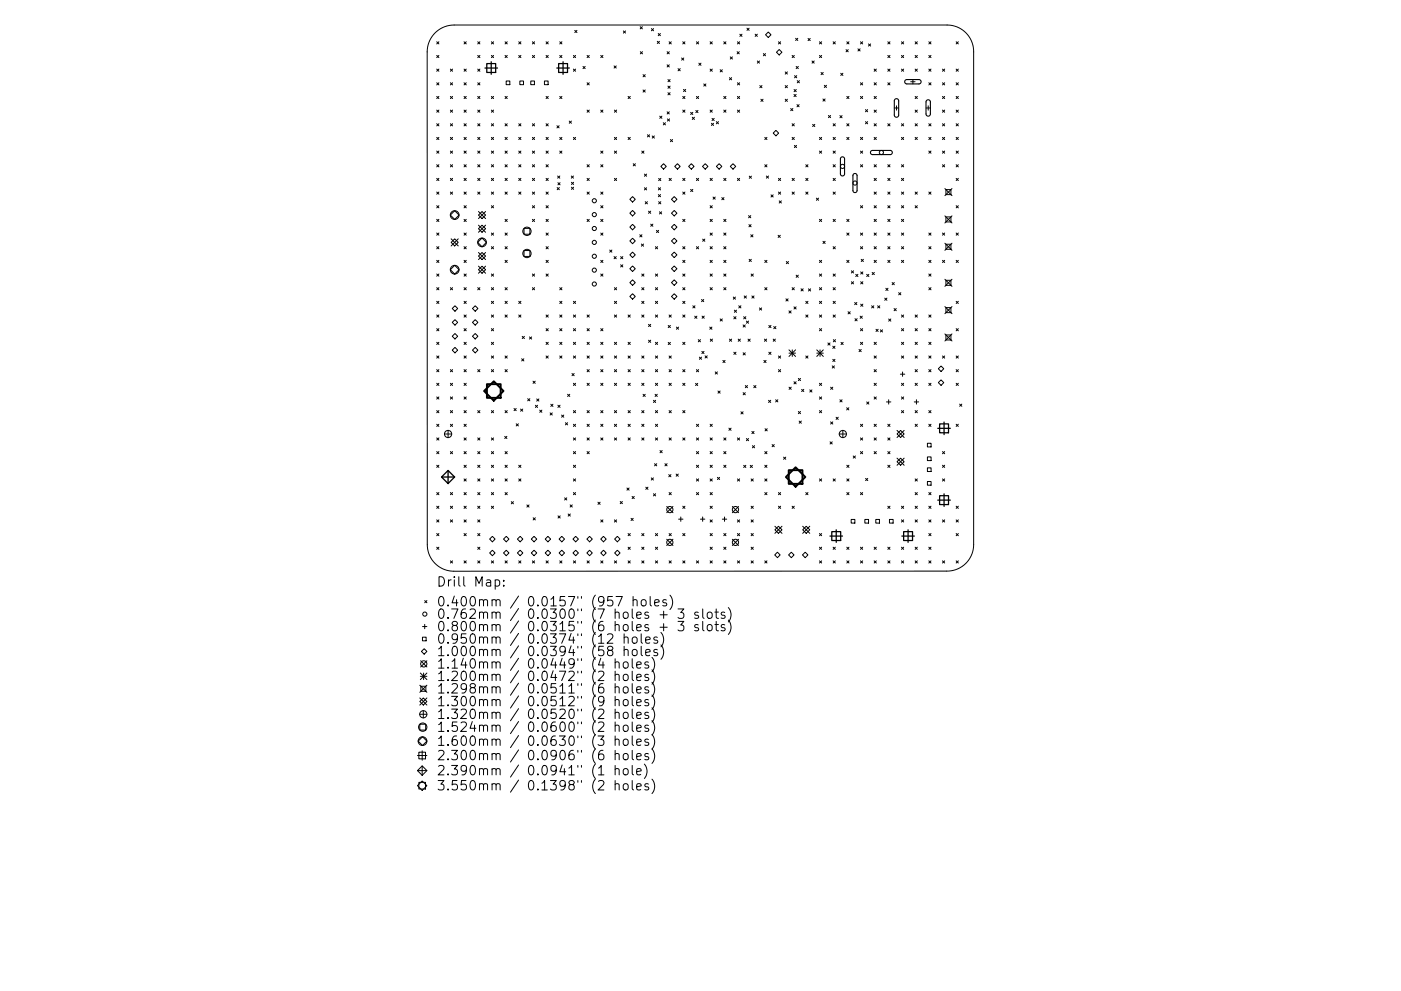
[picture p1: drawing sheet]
<svg xmlns="http://www.w3.org/2000/svg" width="297mm" height="210mm" viewBox="0 0 297 210" stroke-linecap="round" stroke-linejoin="round" font-family="sans-serif">
<defs><g id="words">
<g font-size="2.8">
<text x="92.5" y="124.5">Drill Map:</text>
<text x="92.5" y="128.7">0.400mm / 0.0157&quot; (957 holes)</text>
<text x="92.5" y="131.3">0.762mm / 0.0300&quot; (7 holes + 3 slots)</text>
<text x="92.5" y="133.9">0.800mm / 0.0315&quot; (6 holes + 3 slots)</text>
<text x="92.5" y="136.6">0.950mm / 0.0374&quot; (12 holes)</text>
<text x="92.5" y="139.2">1.000mm / 0.0394&quot; (58 holes)</text>
<text x="92.5" y="141.9">1.140mm / 0.0449&quot; (4 holes)</text>
<text x="92.5" y="144.5">1.200mm / 0.0472&quot; (2 holes)</text>
<text x="92.5" y="147.1">1.298mm / 0.0511&quot; (6 holes)</text>
<text x="92.5" y="149.8">1.300mm / 0.0512&quot; (9 holes)</text>
<text x="92.5" y="152.5">1.320mm / 0.0520&quot; (2 holes)</text>
<text x="92.5" y="155.3">1.524mm / 0.0600&quot; (2 holes)</text>
<text x="92.5" y="158.2">1.600mm / 0.0630&quot; (3 holes)</text>
<text x="92.5" y="161.3">2.300mm / 0.0906&quot; (6 holes)</text>
<text x="92.5" y="164.5">2.390mm / 0.0941&quot; (1 hole)</text>
<text x="92.5" y="167.7">3.550mm / 0.1398&quot; (2 holes)</text>
</g>
</g></defs>
<g fill="none" stroke="#000" stroke-width=".21">
<path d="M92.2 7a5.7 5.7 0 0 1 4.1-1.7h104.5a5.6 5.6 0 0 1 5.6 5.7v104.5a5.6 5.6 0 0 1-5.7 5.7h-104.5a5.6 5.6 0 0 1-5.6-5.7v-104.5a5.7 5.7 0 0 1 1.6-4zM92.6 8.9l.5 .4M92.6 11.8l.5 .4M92.6 14.7l.5 .4M92.6 17.6l.5 .4M93.1 8.9l-.5 .4M93.1 11.8l-.5 .4M93.1 14.7l-.5 .4M93.1 17.6l-.5 .4M95.5 14.7l.5 .4M95.5 17.6l.5 .4M96 14.7l-.5 .4"/>
<path d="M96 17.6l-.5 .4M98.4 14.7l.5 .4M98.4 17.6l.5 .4M98.4 8.9l.5 .4M98.9 8.9l-.5 .4M98.9 17.6l-.5 .4M98.9 14.7l-.5 .4M101.3 17.6l.5 .4M101.3 11.8l.5 .4M101.3 8.9l.5 .4M101.3 14.7l.5 .4M101.8 8.9l-.5 .4"/>
<path d="M101.8 14.7l-.5 .4M101.8 17.6l-.5 .4M101.8 11.8l-.5 .4M104.2 11.8l.4 .4M104.2 8.9l.4 .4M104.6 11.8l-.4 .4M104.6 8.9l-.4 .4M107.1 8.9l.4 .4M107.1 11.8l.4 .4M107.3 17.2h.8v.8h-.8zM107.5 8.9l-.4 .4M107.5 11.8l-.4 .4"/>
<path d="M110 11.8l.4 .4M110 8.9l.4 .4M110.2 17.2h.8v.8h-.8zM110.4 8.9l-.4 .4M110.4 11.8l-.4 .4M112.5 17.2h.8v.8h-.8zM112.9 11.8l.4 .4M112.9 8.9l.4 .4M113.3 11.8l-.4 .4M113.3 8.9l-.4 .4M115.4 17.2h.8v.8h-.8zM115.8 11.8l.4 .4"/>
<path d="M115.8 8.9l.4 .4M116.2 8.9l-.4 .4M116.2 11.8l-.4 .4M118.7 11.8l.4 .4M118.7 8.9l.4 .4M119.1 8.9l-.4 .4M119.1 11.8l-.4 .4M121.6 14.7l.4 .4M121.6 11.8l.4 .4M121.9 6.4l.4 .5M122 11.8l-.4 .4M122 14.7l-.4 .4"/>
<path d="M122.3 6.4l-.4 .5M123.6 14.1l.5 .5M124.1 14.1l-.5 .5M124.5 17.6l.4 .4M124.5 11.8l.4 .4M124.9 11.8l-.4 .4M124.9 17.6l-.4 .4M127.4 11.8l.4 .4M127.8 11.8l-.4 .4M130.2 14l.5 .4M130.7 14l-.5 .4M132.2 6.6l.4 .4"/>
<path d="M132.6 6.6l-.4 .4M135.7 5.7l.5 .4M135.8 11l.4 .4M136.2 5.7l-.5 .4M136.2 11l-.4 .4M136.3 15.8l.5 .5M136.3 19.1l.5 .4M136.8 15.8l-.5 .5M136.8 19.1l-.5 .4M138.1 6.1l.5 .4M138.6 6.1l-.5 .4M139.4 8.8l.4 .4"/>
<path d="M139.6 7.1l.4 .5M139.8 8.8l-.4 .4M140 7.1l-.4 .5M141.4 11l.5 .4M141.4 13.7l.5 .5M141.6 16.9l.5 .4M141.6 18.3l.5 .4M141.6 19.7l.5 .4M141.9 8.9l.4 .4M141.9 11l-.5 .4M141.9 13.7l-.5 .5M142.1 18.3l-.5 .4"/>
<path d="M142.1 16.9l-.5 .4M142.1 19.7l-.5 .4M142.3 8.9l-.4 .4M143.8 14.6l.4 .4M144.2 14.6l-.4 .4M144.5 12.3l.5 .5M144.8 8.9l.4 .4M144.9 19l.5 .4M145 12.3l-.5 .5M145.2 8.9l-.4 .4M145.4 19l-.5 .4M147.7 8.9l.4 .4"/>
<path d="M148.1 8.9l-.4 .4M148.2 13.4l.4 .5M148.6 13.4l-.4 .5M149.2 17.8l.5 .5M149.7 17.8l-.5 .5M150.6 14.7l.4 .4M150.6 8.9l.4 .4M151 8.9l-.4 .4M151 14.7l-.4 .4M152.7 14.8l.5 .5M153.2 14.8l-.5 .5M153.5 8.9l.4 .4"/>
<path d="M153.9 8.9l-.4 .4M154.7 16.5l.4 .4M154.8 12.1l.5 .4M155.1 16.5l-.4 .4M155.3 12.1l-.5 .4M156.3 11l.4 .4M156.4 8.9l.4 .4M156.4 17.6l.4 .4M156.7 11l-.4 .4M156.8 8.9l-.4 .4M156.8 17.6l-.4 .4M156.9 7.3l.4 .4"/>
<path d="M157.3 7.3l-.4 .4M158.4 6l.4 .4M158.8 6l-.4 .4M160.1 7.3l.5 .4M160.6 7.3l-.5 .4M160.6 12.9l.4 .5M161 12.9l-.4 .5M161.1 18.2l.5 .4M161.6 18.2l-.5 .4M161.8 11.4l.5 .4M162.3 11.4l-.5 .4M162.9 6.8l.6 .6-.6 .6-.6-.6z"/>
<path d="M164.6 11.1l.6-.6 .6 .6-.6 .6zM165 8.9l.5 .4M165.5 8.9l-.5 .4M166.5 15.3l.4 .4M166.5 18.2l.4 .4M166.9 18.2l-.4 .4M166.9 15.3l-.4 .4M167.9 11.8l.5 .4M168.4 19l.4 .5M168.4 11.8l-.5 .4M168.5 16l.4 .5M168.7 8.1l.4 .5"/>
<path d="M168.8 14.1l.5 .5M168.8 19l-.4 .5M168.9 16l-.4 .5M169 17.1l.5 .5M169.1 8.1l-.4 .5M169.3 14.1l-.5 .5M169.5 17.1l-.5 .5M171.3 8.2l.5 .4M171.8 8.2l-.5 .4M172.2 12.9l.4 .5M172.6 12.9l-.4 .5M173.7 8.9l.5 .4"/>
<path d="M173.7 11.8l.5 .4M174.1 15.4l.4 .4M174.2 11.8l-.5 .4M174.2 8.9l-.5 .4M174.5 15.4l-.4 .4M174.8 18.1l.4 .5M175.2 18.1l-.4 .5M176.6 8.9l.5 .4M177.1 8.9l-.5 .4M178.2 15.5l.5 .5M178.7 15.5l-.5 .5M179.4 10.5l.4 .5"/>
<path d="M179.5 8.9l.5 .4M179.8 10.5l-.4 .5M180 8.9l-.5 .4M181.9 10.4l.5 .4M182.4 10.4l-.5 .4M182.4 17.6l.5 .4M182.4 8.9l.5 .4M182.9 8.9l-.5 .4M182.9 17.6l-.5 .4M184.1 9.3l.5 .5M184.6 9.3l-.5 .5M185.3 14.7l.5 .4"/>
<path d="M185.3 17.6l.5 .4M185.8 17.6l-.5 .4M185.8 14.7l-.5 .4M188.2 17.6l.5 .4M188.2 14.7l.5 .4M188.2 8.9l.5 .4M188.2 11.8l.5 .4M188.7 14.7l-.5 .4M188.7 8.9l-.5 .4M188.7 17.6l-.5 .4M188.7 11.8l-.5 .4M191.1 11.8l.5 .4"/>
<path d="M191.1 14.7l.5 .4M191.1 8.9l.5 .4M191.6 11.8l-.5 .4M191.6 14.7l-.5 .4M191.6 8.9l-.5 .4M193.1 17.3h.9M193.6 16.9v.9M194 14.7l.5 .4M194 11.8l.5 .4M194 8.9l.5 .4M194.5 8.9l-.5 .4M194.5 11.8l-.5 .4"/>
<path d="M194.5 14.7l-.5 .4M196.9 17.6l.5 .4M196.9 14.7l.5 .4M196.9 11.8l.5 .4M196.9 8.9l.5 .4M197.4 14.7l-.5 .4M197.4 8.9l-.5 .4M197.4 17.6l-.5 .4M197.4 11.8l-.5 .4M199.8 14.7l.5 .4M199.8 17.6l.5 .4M200.3 14.7l-.5 .4"/>
<path d="M200.3 17.6l-.5 .4M202.7 17.6l.5 .4M202.7 14.7l.5 .4M202.7 8.9l.5 .4M203.2 8.9l-.5 .4M203.2 17.6l-.5 .4M203.2 14.7l-.5 .4M92.6 20.5l.5 .4M92.6 23.4l.5 .4M92.6 26.3l.5 .4M92.6 29.1l.5 .5M92.6 32l.5 .5"/>
<path d="M92.6 34.9l.5 .5M92.6 37.8l.5 .5M93.1 20.5l-.5 .4M93.1 23.4l-.5 .4M93.1 26.3l-.5 .4M93.1 29.1l-.5 .5M93.1 32l-.5 .5M93.1 34.9l-.5 .5M93.1 37.8l-.5 .5M95.5 20.5l.5 .4M95.5 23.4l.5 .4M95.5 29.1l.5 .5"/>
<path d="M95.5 32l.5 .5M95.5 34.9l.5 .5M95.5 37.8l.5 .5M95.5 26.3l.5 .4M96 20.5l-.5 .4M96 23.4l-.5 .4M96 26.3l-.5 .4M96 29.1l-.5 .5M96 32l-.5 .5M96 34.9l-.5 .5M96 37.8l-.5 .5M98.4 23.4l.5 .4"/>
<path d="M98.4 26.3l.5 .4M98.4 32l.5 .5M98.4 34.9l.5 .5M98.4 37.8l.5 .5M98.4 29.1l.5 .5M98.4 20.5l.5 .4M98.9 20.5l-.5 .4M98.9 23.4l-.5 .4M98.9 26.3l-.5 .4M98.9 29.1l-.5 .5M98.9 32l-.5 .5M98.9 34.9l-.5 .5"/>
<path d="M98.9 37.8l-.5 .5M101.3 20.5l.5 .4M101.3 26.3l.5 .4M101.3 29.1l.5 .5M101.3 37.8l.5 .5M101.3 32l.5 .5M101.3 23.4l.5 .4M101.3 34.9l.5 .5M101.8 20.5l-.5 .4M101.8 23.4l-.5 .4M101.8 26.3l-.5 .4M101.8 29.1l-.5 .5"/>
<path d="M101.8 32l-.5 .5M101.8 34.9l-.5 .5M101.8 37.8l-.5 .5M104.2 20.5l.4 .4M104.2 23.4l.4 .4M104.2 29.1l.4 .5M104.2 32l.4 .5M104.2 34.9l.4 .5M104.2 26.3l.4 .4M104.2 37.8l.4 .5M104.6 20.5l-.4 .4M104.6 23.4l-.4 .4"/>
<path d="M104.6 26.3l-.4 .4M104.6 29.1l-.4 .5M104.6 32l-.4 .5M104.6 34.9l-.4 .5M104.6 37.8l-.4 .5M107.1 26.3l.4 .4M107.1 34.9l.4 .5M107.1 37.8l.4 .5M107.1 29.1l.4 .5M107.1 20.5l.4 .4M107.1 32l.4 .5M107.5 20.5l-.4 .4"/>
<path d="M107.5 26.3l-.4 .4M107.5 29.1l-.4 .5M107.5 32l-.4 .5M107.5 34.9l-.4 .5M107.5 37.8l-.4 .5M110 29.1l.4 .5M110 37.8l.4 .5M110 32l.4 .5M110 34.9l.4 .5M110 26.3l.4 .4M110.4 26.3l-.4 .4M110.4 29.1l-.4 .5"/>
<path d="M110.4 32l-.4 .5M110.4 34.9l-.4 .5M110.4 37.8l-.4 .5M112.9 32l.4 .5M112.9 34.9l.4 .5M112.9 26.3l.4 .4M112.9 37.8l.4 .5M112.9 29.1l.4 .5M113.3 26.3l-.4 .4M113.3 29.1l-.4 .5M113.3 32l-.4 .5M113.3 34.9l-.4 .5"/>
<path d="M113.3 37.8l-.4 .5M115.8 34.9l.4 .5M115.8 26.3l.4 .4M115.8 37.8l.4 .5M115.8 29.1l.4 .5M115.8 20.5l.4 .4M115.8 32l.4 .5M116.2 20.5l-.4 .4M116.2 26.3l-.4 .4M116.2 29.1l-.4 .5M116.2 32l-.4 .5M116.2 34.9l-.4 .5"/>
<path d="M116.2 37.8l-.4 .5M118.1 26.7l.4 .4M118.1 39.8l.5 .5M118.2 37.3l.5 .5M118.3 38.8l.5 .4M118.5 26.7l-.4 .4M118.6 39.8l-.5 .5M118.7 29.1l.4 .5M118.7 32l.4 .5M118.7 20.5l.4 .4M118.7 37.3l-.5 .5M118.8 38.8l-.5 .4"/>
<path d="M119.1 29.1l-.4 .5M119.1 32l-.4 .5M119.1 20.5l-.4 .4M120.7 25.7l.5 .5M121.1 37.3l.5 .5M121.2 25.7l-.5 .5M121.2 38.7l.4 .4M121.2 39.7l.4 .5M121.6 29.1l.4 .5M121.6 37.3l-.5 .5M121.6 38.7l-.4 .4M121.6 39.7l-.4 .5"/>
<path d="M122 29.1l-.4 .5M124.5 37.8l.4 .5M124.5 23.4l.4 .4M124.5 34.9l.4 .5M124.9 34.9l-.4 .5M124.9 37.8l-.4 .5M124.9 23.4l-.4 .4M127.4 32l.4 .5M127.4 23.4l.4 .4M127.4 34.9l.4 .5M127.8 23.4l-.4 .4M127.8 32l-.4 .5"/>
<path d="M127.8 34.9l-.4 .5M130.3 37.8l.4 .5M130.3 29.1l.4 .5M130.3 23.4l.4 .4M130.3 32l.4 .5M130.7 23.4l-.4 .4M130.7 29.1l-.4 .5M130.7 32l-.4 .5M130.7 37.8l-.4 .5M133.2 29.1l.4 .5M133.2 20.5l.4 .4M133.6 20.5l-.4 .4"/>
<path d="M133.6 29.1l-.4 .5M134.3 34.7l.4 .5M134.7 34.7l-.4 .5M136.1 32l.4 .5M136.5 32l-.4 .5M136.6 36.9l.5 .5M136.6 39.8l.5 .5M137.1 36.9l-.5 .5M137.1 39.8l-.5 .5M137.3 28.6l.4 .5M137.7 28.6l-.4 .5M138.3 28.8l.4 .5"/>
<path d="M138.7 28.8l-.4 .5M139.6 39.8l.5 .5M139.6 37.9l.5 .4M139.9 24.6l.4 .5M140.1 39.8l-.5 .5M140.1 37.9l-.5 .4M140.3 24.6l-.4 .5M140.6 26l.5 .5M140.7 34.7l.6 .6-.6 .6-.6-.6zM141.1 26l-.5 .5M141.4 23.7l.5 .5M141.5 25.2l.5 .5"/>
<path d="M141.9 37.8l.4 .5M141.9 23.7l-.5 .5M142 25.2l-.5 .5M142.1 29.6l.5 .5M142.3 37.8l-.4 .5M142.6 29.6l-.5 .5M143.6 34.7l.6 .6-.6 .6-.5-.6zM144.8 37.8l.4 .5M144.8 20.5l.4 .4M144.8 23.4l.4 .4M145.2 23.4l-.4 .4M145.2 37.8l-.4 .5"/>
<path d="M145.2 20.5l-.4 .4M146 35.3l.6-.6 .6 .6-.6 .6zM146.4 23.8l.5 .5M146.8 24.9l.4 .4M146.9 23.8l-.5 .5M147.2 24.9l-.4 .4M147.5 23.4l.5 .5M147.7 37.8l.4 .5M147.7 20.5l.4 .4M148 23.4l-.5 .5M148.1 20.5l-.4 .4M148.1 37.8l-.4 .5"/>
<path d="M149.5 34.7l.6 .6-.6 .6-.6-.6zM150.6 23.4l.4 .4M150.6 37.8l.4 .5M150.8 26.2l.5 .4M151 25.1l.4 .5M151 37.8l-.4 .5M151 23.4l-.4 .4M151.3 26.2l-.5 .4M151.4 25.1l-.4 .5M151.9 25.8l.4 .5M151.9 35.3l.6-.6 .5 .6-.5 .6zM152.3 25.8l-.4 .5"/>
<path d="M153.5 20.5l.4 .4M153.5 23.4l.4 .4M153.5 37.8l.4 .5M153.9 23.4l-.4 .4M153.9 20.5l-.4 .4M153.9 37.8l-.4 .5M155.4 34.7l.6 .6-.6 .6-.6-.6zM156.4 23.4l.4 .4M156.4 20.5l.4 .4M156.4 37.8l.4 .5M156.8 20.5l-.4 .4M156.8 23.4l-.4 .4"/>
<path d="M156.8 37.8l-.4 .5M158.9 37.4l.4 .4M159.3 37.4l-.4 .4M161.3 21.1l.5 .4M161.8 21.1l-.5 .4M162.1 29.1l.5 .5M162.1 34.9l.5 .5M162.5 37.3l.4 .5M162.6 34.9l-.5 .5M162.6 29.1l-.5 .5M162.9 37.3l-.4 .5M164.5 27.7l.6 .5-.6 .6-.6-.6z"/>
<path d="M165 37.8l.5 .5M165.5 37.8l-.5 .5M166.5 21.1l.4 .4M166.9 21.1l-.4 .4M167.6 23l.5 .5M167.9 26.3l.5 .4M167.9 37.8l.5 .5M167.9 29.1l.5 .5M168.1 23l-.5 .5M168.3 20l.5 .5M168.4 26.3l-.5 .4M168.4 29.1l-.5 .5"/>
<path d="M168.4 37.8l-.5 .5M168.4 30.8l.5 .5M168.8 20l-.5 .5M168.9 30.8l-.5 .5M169 22.2l.4 .5M169.4 22.2l-.4 .5M170.8 34.9l.5 .5M170.8 37.8l.5 .5M171.3 34.9l-.5 .5M171.3 37.8l-.5 .5M172.3 26.4l.5 .4M172.8 26.4l-.5 .4"/>
<path d="M173.7 29.1l.5 .5M173.7 32l.5 .5M174.2 29.1l-.5 .5M174.2 32l-.5 .5M174.5 21l.4 .5M174.9 21l-.4 .5M175.6 24.5l.5 .5M176.1 24.5l-.5 .5M176.6 37.8l.5 .5M176.6 32l.5 .5M176.6 34.9l.5 .5M176.6 26.3l.5 .4"/>
<path d="M176.6 29.1l.5 .5M177.1 26.3l-.5 .4M177.1 34.9l-.5 .5M177.1 29.1l-.5 .5M177.1 37.8l-.5 .5M177.1 32l-.5 .5M178.1 24.5l.4 .5M178.5 24.5l-.4 .5M179.5 29.1l.5 .5M179.5 20.5l.5 .4M179.5 26.3l.5 .4M180 26.3l-.5 .4"/>
<path d="M180 29.1l-.5 .5M180 20.5l-.5 .4M182.4 20.5l.5 .4M182.4 32l.5 .5M182.4 34.9l.5 .5M182.4 29.1l.5 .5M182.9 20.5l-.5 .4M182.9 29.1l-.5 .5M182.9 32l-.5 .5M182.9 34.9l-.5 .5M183.5 23.3l.5 .4M183.5 25.8l.5 .5"/>
<path d="M184 23.3l-.5 .4M184 25.8l-.5 .5M185.3 29.1l.5 .5M185.3 20.5l.5 .4M185.3 23.4l.5 .4M185.3 34.9l.5 .5M185.3 26.3l.5 .4M185.3 37.8l.5 .5M185.8 26.3l-.5 .4M185.8 20.5l-.5 .4M185.8 34.9l-.5 .5M185.8 29.1l-.5 .5"/>
<path d="M185.8 37.8l-.5 .5M185.8 23.4l-.5 .4M188.2 26.3l.5 .4M188.2 37.8l.5 .5M188.2 34.9l.5 .5M188.7 26.3l-.5 .4M188.7 34.9l-.5 .5M188.7 37.8l-.5 .5M189.6 22.9h.9M190.1 22.4v1M191.1 26.3l.5 .4M191.1 29.1l.5 .5"/>
<path d="M191.1 37.8l.5 .5M191.1 34.9l.5 .5M191.6 29.1l-.5 .5M191.6 37.8l-.5 .5M191.6 26.3l-.5 .4M191.6 34.9l-.5 .5M194 23.4l.5 .4M194 20.5l.5 .4M194 26.3l.5 .4M194 29.1l.5 .5M194.5 26.3l-.5 .4M194.5 20.5l-.5 .4"/>
<path d="M194.5 29.1l-.5 .5M194.5 23.4l-.5 .4M196.3 22.9h1M196.8 22.4v1M196.9 26.3l.5 .4M196.9 29.1l.5 .5M196.9 32l.5 .5M197.4 32l-.5 .5M197.4 26.3l-.5 .4M197.4 29.1l-.5 .5M199.8 29.1l.5 .5M199.8 32l.5 .5"/>
<path d="M199.8 20.5l.5 .4M199.8 23.4l.5 .4M199.8 34.9l.5 .5M199.8 26.3l.5 .4M200.3 20.5l-.5 .4M200.3 29.1l-.5 .5M200.3 23.4l-.5 .4M200.3 32l-.5 .5M200.3 26.3l-.5 .4M200.3 34.9l-.5 .5M202.7 32l.5 .5M202.7 34.9l.5 .5"/>
<path d="M202.7 23.4l.5 .4M202.7 26.3l.5 .4M202.7 37.8l.5 .5M202.7 20.5l.5 .4M202.7 29.1l.5 .5M203.2 26.3l-.5 .4M203.2 34.9l-.5 .5M203.2 20.5l-.5 .4M203.2 37.8l-.5 .5M203.2 29.1l-.5 .5M203.2 23.4l-.5 .4M203.2 32l-.5 .5"/>
<path d="M92.6 40.7l.5 .5M92.6 43.6l.5 .5M92.6 46.5l.5 .5M92.6 49.4l.5 .5M92.6 52.3l.5 .5M92.6 55.2l.5 .5M92.6 58.1l.5 .5M93.1 40.7l-.5 .5M93.1 43.6l-.5 .5M93.1 46.5l-.5 .5M93.1 49.4l-.5 .5M93.1 52.3l-.5 .5"/>
<path d="M93.1 55.2l-.5 .5M93.1 58.1l-.5 .5M95.5 40.7l.5 .5M95.7 50.7l1.5 1.5M96 40.7l-.5 .5M96.4 50.7l.8 .7-.8 .8-.7-.8zM96.4 44.7l.9 .9-.9 1-.9-1zM96.4 56.3l.9 .9-.9 .9-.9-.9zM97.2 50.7l-1.5 1.5M98.4 43.6l.5 .5M98.4 46.5l.5 .5M98.4 49.4l.5 .5"/>
<path d="M98.4 52.3l.5 .5M98.4 55.2l.5 .5M98.4 58.1l.5 .5M98.4 40.7l.5 .5M98.9 40.7l-.5 .5M98.9 43.6l-.5 .5M98.9 46.5l-.5 .5M98.9 49.4l-.5 .5M98.9 52.3l-.5 .5M98.9 55.2l-.5 .5M98.9 58.1l-.5 .5M101.3 51.4l.9-.9 .9 .9-.9 1z"/>
<path d="M101.3 40.7l.5 .5M101.4 54.3l.8-.7 .8 .7-.8 .8zM101.4 56.5l1.6 1.5M101.4 44.9l1.6 1.5M101.4 47.8l1.6 1.5M101.4 53.6l1.6 1.5M101.8 40.7l-.5 .5M102.2 44.9l.8 .7-.8 .8-.8-.8zM102.2 47.8l.8 .7-.8 .8-.8-.8zM102.2 56.5l.8 .7-.8 .8-.8-.8zM103 44.9l-1.6 1.5M103 47.8l-1.6 1.5"/>
<path d="M103 53.6l-1.6 1.5M103 56.5l-1.6 1.5M104.2 40.7l.4 .5M104.2 43.6l.4 .5M104.2 49.4l.4 .5M104.2 52.3l.4 .5M104.2 58.1l.4 .5M104.6 40.7l-.4 .5M104.6 43.6l-.4 .5M104.6 49.4l-.4 .5M104.6 52.3l-.4 .5M104.6 58.1l-.4 .5"/>
<path d="M107.1 46.5l.4 .5M107.1 55.2l.4 .5M107.1 49.4l.4 .5M107.1 40.7l.4 .5M107.1 52.3l.4 .5M107.5 40.7l-.4 .5M107.5 46.5l-.4 .5M107.5 49.4l-.4 .5M107.5 52.3l-.4 .5M107.5 55.2l-.4 .5M110 40.7l.4 .5M110.4 40.7l-.4 .5"/>
<path d="M111.1 48.4h1.2v1.3h-1.2zM111.1 53.2h1.2v1.2h-1.2zM112.9 43.6l.4 .5M112.9 46.5l.4 .5M112.9 58.1l.4 .5M112.9 40.7l.4 .5M113.3 40.7l-.4 .5M113.3 43.6l-.4 .5M113.3 46.5l-.4 .5M113.3 58.1l-.4 .5M115.8 55.2l.4 .5M115.8 46.5l.4 .5"/>
<path d="M115.8 58.1l.4 .5M115.8 49.4l.4 .5M115.8 40.7l.4 .5M115.8 43.6l.4 .5M115.8 52.3l.4 .5M116.2 40.7l-.4 .5M116.2 43.6l-.4 .5M116.2 46.5l-.4 .5M116.2 49.4l-.4 .5M116.2 52.3l-.4 .5M116.2 55.2l-.4 .5M116.2 58.1l-.4 .5"/>
<path d="M124.5 40.7l.4 .5M124.5 46.5l.4 .5M124.9 40.7l-.4 .5M124.9 46.5l-.4 .5M127.4 40.7l.4 .5M127.4 43.6l.4 .5M127.4 55.2l.4 .5M127.4 49.4l.4 .5M127.4 46.5l.4 .5M127.4 58.1l.4 .5M127.8 40.7l-.4 .5M127.8 43.6l-.4 .5"/>
<path d="M127.8 46.5l-.4 .5M127.8 49.4l-.4 .5M127.8 55.2l-.4 .5M127.8 58.1l-.4 .5M129.3 53l.4 .5M129.7 53l-.4 .5M130.2 54.4l.5 .5M130.7 54.4l-.5 .5M131.6 54.4l.5 .5M131.6 56.2l.5 .4M132.1 54.4l-.5 .5M132.1 56.2l-.5 .4"/>
<path d="M133.5 45.2l.6-.5 .6 .5-.6 .6zM133.5 48.2l.6-.6 .6 .6-.6 .6zM134.1 41.7l.6 .6-.6 .6-.6-.6zM134.1 50.5l.6 .6-.6 .6-.6-.6zM134.1 53.5l.6 .6-.6 .5-.6-.5zM134.1 56.4l.6 .6-.6 .6-.6-.6zM134.1 59.4l.6 .6-.6 .5-.6-.5zM135.6 49.8l.5 .5M136 51.8l.5 .4M136.1 58.1l.4 .5M136.1 49.8l-.5 .5M136.5 51.8l-.5 .4"/>
<path d="M136.5 58.1l-.4 .5M136.8 42.8l.5 .5M137.3 42.8l-.5 .5M137.5 44.8l.5 .5M138 44.8l-.5 .5M138 47.5l.4 .5M138.4 47.5l-.4 .5M139 58.1l.4 .5M139 52.3l.4 .5M139.2 48.9l.4 .4M139.4 52.3l-.4 .5M139.4 58.1l-.4 .5"/>
<path d="M139.6 41.3l.5 .4M139.6 48.9l-.4 .4M139.6 42.8l.5 .5M139.8 44.9l.5 .5M140.1 41.3l-.5 .4M140.1 42.8l-.5 .5M140.3 44.9l-.5 .5M142.4 45.2l.5-.5 .6 .5-.6 .6zM142.4 48.2l.5-.6 .6 .6-.6 .6zM142.9 41.7l.6 .6-.6 .6-.5-.6zM142.9 50.5l.6 .6-.6 .6-.5-.6zM142.9 53.5l.6 .6-.6 .5-.5-.5z"/>
<path d="M142.9 56.4l.6 .6-.6 .6-.5-.6zM142.9 59.4l.6 .6-.6 .5-.5-.5zM144.8 55.2l.4 .5M144.8 46.5l.4 .5M144.8 58.1l.4 .5M144.8 40.7l.4 .5M144.8 52.3l.4 .5M145.2 40.7l-.4 .5M145.2 46.5l-.4 .5M145.2 55.2l-.4 .5M145.2 58.1l-.4 .5M145.2 52.3l-.4 .5"/>
<path d="M146.4 40.2l.5 .4M146.9 40.2l-.5 .4M147.7 52.3l.4 .5M148.1 52.3l-.4 .5M149 50.7l.4 .5M149.4 50.7l-.4 .5M150.6 43.6l.4 .5M150.6 52.3l.4 .5M150.6 46.5l.4 .5M150.6 58.1l.4 .5M150.6 55.2l.4 .5M150.6 49.4l.4 .5"/>
<path d="M151 49.4l-.4 .5M151 52.3l-.4 .5M151 58.1l-.4 .5M151 43.6l-.4 .5M151 46.5l-.4 .5M151 55.2l-.4 .5M151.2 41.8l.4 .5M151.6 41.8l-.4 .5M153 41.9l.5 .5M153.5 46.5l.4 .5M153.5 49.4l.4 .5M153.5 58.1l.4 .5"/>
<path d="M153.5 52.3l.4 .5M153.5 55.2l.4 .5M153.5 41.9l-.5 .5M153.9 46.5l-.4 .5M153.9 49.4l-.4 .5M153.9 55.2l-.4 .5M153.9 58.1l-.4 .5M153.9 52.3l-.4 .5M158.7 45.7l.5 .5M158.8 47.7l.5 .4M158.8 55l.5 .5M159.2 45.7l-.5 .5"/>
<path d="M159.2 49.8l.4 .5M159.3 47.7l-.5 .4M159.3 58.1l.4 .5M159.3 55l-.5 .5M159.6 49.8l-.4 .5M159.7 58.1l-.4 .5M162.1 55.2l.5 .5M162.6 55.2l-.5 .5M163.5 41.3l.4 .5M163.9 41.3l-.4 .5M165 49.9l.4 .5M165 40.7l.5 .5"/>
<path d="M165.2 42.6l.5 .5M165.4 49.9l-.4 .5M165.5 40.7l-.5 .5M165.7 42.6l-.5 .5M166.7 55.5l.5 .4M167.2 55.5l-.5 .4M167.9 40.7l.5 .5M168.4 40.7l-.5 .5M168.8 58.4l.5 .4M169.3 58.4l-.5 .4M170.8 40.7l.5 .5M171.3 40.7l-.5 .5"/>
<path d="M173.1 42l.5 .5M173.6 42l-.5 .5M173.7 55.2l.5 .5M173.7 46.5l.5 .5M173.7 58.1l.5 .5M174.2 46.5l-.5 .5M174.2 55.2l-.5 .5M174.2 58.1l-.5 .5M174.5 51.2l.4 .5M174.9 51.2l-.4 .5M176.6 58.1l.5 .5M176.6 52.3l.5 .5"/>
<path d="M176.6 40.7l.5 .5M176.6 46.5l.5 .5M177.1 52.3l-.5 .5M177.1 58.1l-.5 .5M177.1 46.5l-.5 .5M177.1 40.7l-.5 .5M179.5 55.2l.5 .5M179.5 46.5l.5 .5M179.5 49.4l.5 .5M180 49.4l-.5 .5M180 55.2l-.5 .5M180 46.5l-.5 .5"/>
<path d="M180.5 57.5l.5 .4M180.5 59.8l.5 .4M181 59.8l-.5 .4M181 57.5l-.5 .4M181.4 58.2l.5 .5M181.9 58.2l-.5 .5M182.4 49.4l.5 .5M182.4 52.3l.5 .5M182.4 43.6l.5 .5M182.5 59.8l.4 .4M182.5 57.7l.4 .4M182.6 55l.5 .5"/>
<path d="M182.9 52.3l-.5 .5M182.9 49.4l-.5 .5M182.9 43.6l-.5 .5M182.9 57.7l-.4 .4M182.9 59.8l-.4 .4M183.1 55l-.5 .5M183.8 58.2l.4 .5M184.2 58.2l-.4 .5M184.9 57.8l.5 .5M185.3 49.4l.5 .5M185.3 52.3l.5 .5M185.3 40.7l.5 .5"/>
<path d="M185.3 43.6l.5 .5M185.3 55.2l.5 .5M185.3 46.5l.5 .5M185.4 57.8l-.5 .5M185.8 43.6l-.5 .5M185.8 52.3l-.5 .5M185.8 55.2l-.5 .5M185.8 46.5l-.5 .5M185.8 40.7l-.5 .5M185.8 49.4l-.5 .5M188.2 55.2l.5 .5M188.2 43.6l.5 .5"/>
<path d="M188.2 46.5l.5 .5M188.2 49.4l.5 .5M188.2 40.7l.5 .5M188.2 52.3l.5 .5M188.7 40.7l-.5 .5M188.7 49.4l-.5 .5M188.7 55.2l-.5 .5M188.7 52.3l-.5 .5M188.7 43.6l-.5 .5M188.7 46.5l-.5 .5M189.2 59.9l.4 .5M189.6 59.9l-.4 .5"/>
<path d="M191.1 49.4l.5 .5M191.1 40.7l.5 .5M191.1 52.3l.5 .5M191.1 43.6l.5 .5M191.1 55.2l.5 .5M191.1 46.5l.5 .5M191.6 46.5l-.5 .5M191.6 52.3l-.5 .5M191.6 55.2l-.5 .5M191.6 49.4l-.5 .5M191.6 40.7l-.5 .5M191.6 43.6l-.5 .5"/>
<path d="M194 43.6l.5 .5M194 40.7l.5 .5M194.5 43.6l-.5 .5M194.5 40.7l-.5 .5M196.9 55.2l.5 .5M196.9 58.1l.5 .5M196.9 49.4l.5 .5M196.9 40.7l.5 .5M196.9 52.3l.5 .5M197.4 40.7l-.5 .5M197.4 49.4l-.5 .5M197.4 52.3l-.5 .5"/>
<path d="M197.4 55.2l-.5 .5M197.4 58.1l-.5 .5M199.8 49.4l.5 .5M199.8 55.2l.5 .5M200.3 49.4l-.5 .5M200.3 55.2l-.5 .5M200.3 40l1.5 1.5M200.3 45.8l1.5 1.5M200.3 51.6l1.5 1.5M200.3 59.3l1.5 1.5M200.6 40.2h1v1.1h-1zM200.6 46h1v1.1h-1z"/>
<path d="M200.6 51.8h1v1.1h-1zM200.6 59.5h1v1h-1zM201.8 40l-1.5 1.5M201.8 45.8l-1.5 1.5M201.8 51.6l-1.5 1.5M201.8 59.3l-1.5 1.5M202.7 43.6l.5 .5M202.7 55.2l.5 .5M202.7 49.4l.5 .5M203.2 43.6l-.5 .5M203.2 55.2l-.5 .5M203.2 49.4l-.5 .5"/>
<path d="M92.6 61l.5 .5M92.6 63.9l.5 .5M92.6 66.8l.5 .5M92.6 69.7l.5 .5M92.6 72.6l.5 .5M92.6 75.5l.5 .5M92.6 78.4l.5 .5M93.1 61l-.5 .5M93.1 63.9l-.5 .5M93.1 66.8l-.5 .5M93.1 69.7l-.5 .5M93.1 72.6l-.5 .5"/>
<path d="M93.1 75.5l-.5 .5M93.1 78.4l-.5 .5M95.5 61l.5 .5M95.5 78.4l.5 .5M95.9 65.5l.6-.6 .5 .6-.5 .5zM95.9 71.3l.6-.5 .5 .5-.5 .6zM96 61l-.5 .5M96 78.4l-.5 .5M96.5 67.8l.5 .6-.5 .6-.6-.6zM96.5 73.7l.5 .6-.5 .6-.6-.6zM98.4 63.9l.5 .5M98.4 66.8l.5 .5"/>
<path d="M98.4 69.7l.5 .5M98.4 72.6l.5 .5M98.4 75.5l.5 .5M98.4 78.4l.5 .5M98.4 61l.5 .5M98.9 61l-.5 .5M98.9 63.9l-.5 .5M98.9 66.8l-.5 .5M98.9 69.7l-.5 .5M98.9 72.6l-.5 .5M98.9 75.5l-.5 .5M98.9 78.4l-.5 .5"/>
<path d="M100.2 65.5l.6-.6 .5 .6-.5 .5zM100.2 71.3l.6-.5 .5 .5-.5 .6zM100.8 67.8l.5 .6-.5 .6-.6-.6zM100.8 73.7l.5 .6-.5 .6-.6-.6zM101.3 61l.5 .5M101.3 78.4l.5 .5M101.8 61l-.5 .5M101.8 78.4l-.5 .5M104.2 61l.4 .5M104.2 63.9l.4 .5M104.2 72.6l.4 .5M104.2 75.5l.4 .5"/>
<path d="M104.2 66.8l.4 .5M104.2 69.7l.4 .5M104.2 78.4l.4 .5M104.6 61l-.4 .5M104.6 63.9l-.4 .5M104.6 66.8l-.4 .5M104.6 69.7l-.4 .5M104.6 72.6l-.4 .5M104.6 75.5l-.4 .5M104.6 78.4l-.4 .5M107.1 63.9l.4 .5M107.1 66.8l.4 .5"/>
<path d="M107.1 75.5l.4 .5M107.1 78.4l.4 .5M107.1 61l.4 .5M107.5 61l-.4 .5M107.5 63.9l-.4 .5M107.5 66.8l-.4 .5M107.5 75.5l-.4 .5M107.5 78.4l-.4 .5M110 63.9l.4 .5M110 66.8l.4 .5M110.4 63.9l-.4 .5M110.4 66.8l-.4 .5"/>
<path d="M110.6 76.1l.5 .5M110.7 71.4l.5 .4M111.1 76.1l-.5 .5M111.2 71.4l-.5 .4M112.3 71.5l.4 .4M112.7 71.5l-.4 .4M112.9 61l.4 .5M113.3 61l-.4 .5M115.8 66.8l.4 .5M115.8 69.7l.4 .5M115.8 72.6l.4 .5M115.8 75.5l.4 .5"/>
<path d="M116.2 66.8l-.4 .5M116.2 69.7l-.4 .5M116.2 72.6l-.4 .5M116.2 75.5l-.4 .5M118.7 69.7l.4 .5M118.7 61l.4 .5M118.7 72.6l.4 .5M118.7 63.9l.4 .5M118.7 75.5l.4 .5M118.7 66.8l.4 .5M119.1 61l-.4 .5M119.1 63.9l-.4 .5"/>
<path d="M119.1 66.8l-.4 .5M119.1 69.7l-.4 .5M119.1 72.6l-.4 .5M119.1 75.5l-.4 .5M121.3 79.2l.4 .5M121.6 63.9l.4 .5M121.6 75.5l.4 .5M121.6 66.8l.4 .5M121.6 69.7l.4 .5M121.6 72.6l.4 .5M121.7 79.2l-.4 .5M122 63.9l-.4 .5"/>
<path d="M122 66.8l-.4 .5M122 69.7l-.4 .5M122 72.6l-.4 .5M122 75.5l-.4 .5M124.5 78.4l.4 .5M124.5 69.7l.4 .5M124.5 72.6l.4 .5M124.5 75.5l.4 .5M124.5 66.8l.4 .5M124.9 66.8l-.4 .5M124.9 75.5l-.4 .5M124.9 78.4l-.4 .5"/>
<path d="M124.9 69.7l-.4 .5M124.9 72.6l-.4 .5M127.4 72.6l.4 .5M127.4 75.5l.4 .5M127.4 78.4l.4 .5M127.4 69.7l.4 .5M127.8 72.6l-.4 .5M127.8 75.5l-.4 .5M127.8 69.7l-.4 .5M127.8 78.4l-.4 .5M130.3 75.5l.4 .5M130.3 78.4l.4 .5"/>
<path d="M130.3 66.8l.4 .5M130.3 72.6l.4 .5M130.3 61l.4 .5M130.3 63.9l.4 .5M130.7 61l-.4 .5M130.7 72.6l-.4 .5M130.7 78.4l-.4 .5M130.7 63.9l-.4 .5M130.7 66.8l-.4 .5M130.7 75.5l-.4 .5M133.2 75.5l.4 .5M133.2 66.8l.4 .5"/>
<path d="M133.2 72.6l.4 .5M133.2 78.4l.4 .5M133.6 66.8l-.4 .5M133.6 75.5l-.4 .5M133.6 78.4l-.4 .5M133.6 72.6l-.4 .5M134.1 62.3l.6 .6-.6 .6-.6-.6zM136.1 63.9l.4 .5M136.1 78.4l.4 .5M136.1 66.8l.4 .5M136.1 75.5l.4 .5M136.1 61l.4 .5"/>
<path d="M136.5 63.9l-.4 .5M136.5 66.8l-.4 .5M136.5 61l-.4 .5M136.5 75.5l-.4 .5M136.5 78.4l-.4 .5M137.5 68.8l.5 .5M137.5 72.2l.5 .4M138 68.8l-.5 .5M138 72.2l-.5 .4M139 66.8l.4 .5M139 61l.4 .5M139 72.6l.4 .5"/>
<path d="M139 78.4l.4 .5M139 63.9l.4 .5M139 75.5l.4 .5M139.4 61l-.4 .5M139.4 63.9l-.4 .5M139.4 72.6l-.4 .5M139.4 78.4l-.4 .5M139.4 66.8l-.4 .5M139.4 75.5l-.4 .5M141.7 69l.4 .5M141.7 72.6l.4 .5M141.9 75.5l.4 .5"/>
<path d="M141.9 66.8l.4 .5M141.9 78.4l.4 .5M142.1 69l-.4 .5M142.1 72.6l-.4 .5M142.3 66.8l-.4 .5M142.3 75.5l-.4 .5M142.3 78.4l-.4 .5M142.9 62.3l.6 .6-.6 .6-.5-.6zM143.4 69.4l.5 .5M143.9 69.4l-.5 .5M144.8 66.8l.4 .5M144.8 78.4l.4 .5"/>
<path d="M144.8 61l.4 .5M144.8 63.9l.4 .5M144.8 72.6l.4 .5M145.2 63.9l-.4 .5M145.2 66.8l-.4 .5M145.2 72.6l-.4 .5M145.2 61l-.4 .5M145.2 78.4l-.4 .5M146.9 64.9l.5 .4M147.3 67.1l.5 .4M147.4 64.9l-.5 .4M147.7 78.4l.4 .5"/>
<path d="M147.8 67.1l-.5 .4M148 72.1l.5 .4M148.1 78.4l-.4 .5M148.3 75.8l.4 .4M148.5 72.1l-.5 .4M148.7 75.8l-.4 .4M148.7 63.5l.5 .5M148.8 74.6l.5 .4M148.9 67.1l.4 .4M149.2 63.5l-.5 .5M149.3 74.6l-.5 .4M149.3 67.1l-.4 .4"/>
<path d="M149.5 75.5l.5 .5M150 75.5l-.5 .5M150.5 69.4l.4 .5M150.6 61l.4 .5M150.6 71.9l.5 .5M150.9 69.4l-.4 .5M151 61l-.4 .5M151.1 71.9l-.5 .5M151.6 78.9l.5 .5M152.1 78.9l-.5 .5M152.7 67.7l.5 .4M153.2 67.7l-.5 .4"/>
<path d="M153.3 76.5l.4 .4M153.5 61l.4 .5M153.7 76.5l-.4 .4M153.9 61l-.4 .5M154.7 71.9l.4 .5M155.1 71.9l-.4 .5M155.5 63l.4 .5M155.6 74.7l.4 .5M155.6 67.2l.4 .5M155.7 65.8l.5 .5M155.9 63l-.4 .5M156 67.2l-.4 .5"/>
<path d="M156 74.7l-.4 .5M156.2 65.8l-.5 .5M156.5 71.9l.5 .5M156.6 64.9l.5 .4M157 71.9l-.5 .5M157.1 64.9l-.5 .4M157.6 74.8l.4 .5M157.6 68.9l.4 .5M157.7 67.2l.4 .5M157.8 62.8l.5 .5M158 68.9l-.4 .5M158 74.8l-.4 .5"/>
<path d="M158.1 67.2l-.4 .5M158.3 62.8l-.5 .5M158.3 68.1l.4 .5M158.6 71.9l.5 .5M158.7 68.1l-.4 .5M159.1 71.9l-.5 .5M159.4 62.8l.5 .5M159.9 62.8l-.5 .5M161 65.3l.5 .5M161.5 65.3l-.5 .5M162 76.5l.4 .4M162.1 71.9l.4 .5"/>
<path d="M162.1 61l.5 .5M162.4 76.5l-.4 .4M162.5 71.9l-.4 .5M162.6 61l-.5 .5M163 69l.5 .5M163 74.7l.5 .5M163.5 69l-.5 .5M163.5 74.7l-.5 .5M163.9 71.9l.5 .5M164 69.3l.5 .4M164.4 71.9l-.5 .5M164.5 69.3l-.5 .4"/>
<path d="M165 75.5l.5 .5M165 78.4l.5 .5M165.5 78.4l-.5 .5M165.5 75.5l-.5 .5M166.6 63.4l.5 .5M167.1 63.4l-.5 .5M167.3 66l.4 .4M167.3 74.2l1.4 1.4M167.3 74.9h1.4M167.7 66l-.4 .4M167.9 61l.5 .5M168 74.2v1.4"/>
<path d="M168.3 65.1l.5 .5M168.4 61l-.5 .5M168.7 74.2l-1.4 1.4M168.8 65.1l-.5 .5M169.8 61.3l.5 .4M170.3 61.3l-.5 .4M170.8 63.9l.5 .5M170.8 66.8l.5 .5M170.8 75.5l.5 .5M171.3 63.9l-.5 .5M171.3 66.8l-.5 .5M171.3 75.5l-.5 .5"/>
<path d="M171.4 61.3l.5 .4M171.9 61.3l-.5 .4M173.2 74.9h1.4M173.2 74.2l1.4 1.4M173.7 66.8l.5 .5M173.7 69.7l.5 .5M173.7 61l.5 .5M173.7 63.9l.5 .5M173.9 74.2v1.4M174.2 61l-.5 .5M174.2 63.9l-.5 .5M174.2 69.7l-.5 .5"/>
<path d="M174.2 66.8l-.5 .5M174.6 74.2l-1.4 1.4M175.5 72.8l.5 .4M176 72.8l-.5 .4M176.5 77.6l.4 .5M176.6 73.5l.4 .4M176.6 76.2l.4 .5M176.6 61l.5 .5M176.6 63.9l.5 .5M176.6 66.8l.5 .5M176.7 72.1l.4 .4M176.9 77.6l-.4 .5"/>
<path d="M177 73.5l-.4 .4M177 76.2l-.4 .5M177.1 61l-.5 .5M177.1 66.8l-.5 .5M177.1 63.9l-.5 .5M177.1 72.1l-.4 .4M178.3 72.6l.5 .5M178.8 72.6l-.5 .5M179.8 66.1l.5 .5M180.3 66.1l-.5 .5M181.2 64.2l.5 .4M181.3 67.6l.4 .5"/>
<path d="M181.7 64.2l-.5 .4M181.7 67.6l-.4 .5M182.1 74.1l.5 .5M182.4 67.1l.4 .4M182.4 69.7l.5 .5M182.4 72.6l.5 .5M182.5 64.5l.4 .5M182.6 74.1l-.5 .5M182.8 67.1l-.4 .4M182.9 69.7l-.5 .5M182.9 72.6l-.5 .5M182.9 64.5l-.4 .5"/>
<path d="M184.8 64.9l.5 .4M185.3 64.9l-.5 .4M185.3 72.6l.5 .5M185.3 75.5l.5 .5M185.3 78.4l.5 .5M185.7 69.9l.5 .4M185.8 72.6l-.5 .5M185.8 75.5l-.5 .5M185.8 78.4l-.5 .5M186.1 64.9l.4 .4M186.2 69.9l-.5 .4M186.5 64.9l-.4 .4"/>
<path d="M186.7 70l.4 .4M187.1 70l-.4 .4M187.6 63.3l.4 .4M187.8 61.2l.5 .4M188 63.3l-.4 .4M188.3 61.2l-.5 .4M188.4 67.7l.5 .4M188.9 67.7l-.5 .4M189.6 65.5l.4 .4M190 65.5l-.4 .4M190.5 62.1l.5 .5M190.9 79.4h.9"/>
<path d="M191 62.1l-.5 .5M191.1 75.5l.5 .5M191.1 66.8l.5 .5M191.1 69.7l.5 .5M191.1 72.6l.5 .5M191.4 78.9v1M191.6 66.8l-.5 .5M191.6 69.7l-.5 .5M191.6 72.6l-.5 .5M191.6 75.5l-.5 .5M194 78.4l.5 .5M194 69.7l.5 .5"/>
<path d="M194 72.6l.5 .5M194 75.5l.5 .5M194 66.8l.5 .5M194.5 66.8l-.5 .5M194.5 69.7l-.5 .5M194.5 72.6l-.5 .5M194.5 75.5l-.5 .5M194.5 78.4l-.5 .5M196.9 66.8l.5 .5M196.9 61l.5 .5M196.9 72.6l.5 .5M196.9 75.5l.5 .5"/>
<path d="M196.9 78.4l.5 .5M196.9 69.7l.5 .5M197.4 61l-.5 .5M197.4 66.8l-.5 .5M197.4 69.7l-.5 .5M197.4 72.6l-.5 .5M197.4 75.5l-.5 .5M197.4 78.4l-.5 .5M199.5 77.7l.6 .5-.6 .6-.6-.6zM199.8 75.5l.5 .5M200.3 75.5l-.5 .5M200.3 65l1.5 1.6"/>
<path d="M200.3 70.8l1.5 1.5M200.6 65.3h1v1h-1zM200.6 71.1h1v1h-1zM201.8 65l-1.5 1.6M201.8 70.8l-1.5 1.5M202.7 63.9l.5 .5M202.7 78.4l.5 .5M202.7 75.5l.5 .5M202.7 69.7l.5 .5M203.2 63.9l-.5 .5M203.2 69.7l-.5 .5M203.2 75.5l-.5 .5"/>
<path d="M203.2 78.4l-.5 .5M92.6 81.3l.5 .5M92.6 84.2l.5 .5M92.6 87.1l.5 .5M92.6 90l.5 .5M92.6 92.9l.5 .5M92.6 95.8l.5 .5M92.6 98.7l.5 .5M93.1 81.3l-.5 .5M93.1 84.2l-.5 .5M93.1 87.1l-.5 .5M93.1 90l-.5 .5"/>
<path d="M93.1 92.9l-.5 .5M93.1 95.8l-.5 .5M93.1 98.7l-.5 .5M94.2 92.1h1.6M95 91.3v1.5M95.5 81.3l.5 .5M95.5 84.2l.5 .5M95.5 87.1l.5 .5M95.5 90l.5 .5M95.5 95.8l.5 .5M96 81.3l-.5 .5M96 84.2l-.5 .5"/>
<path d="M96 87.1l-.5 .5M96 90l-.5 .5M96 95.8l-.5 .5M98.4 84.2l.5 .5M98.4 87.1l.5 .5M98.4 90l.5 .5M98.4 92.9l.5 .5M98.4 95.8l.5 .5M98.4 98.7l.5 .5M98.4 81.3l.5 .5M98.9 81.3l-.5 .5M98.9 84.2l-.5 .5"/>
<path d="M98.9 87.1l-.5 .5M98.9 90l-.5 .5M98.9 92.9l-.5 .5M98.9 95.8l-.5 .5M98.9 98.7l-.5 .5M101.3 87.1l.5 .5M101.3 92.9l.5 .5M101.3 98.7l.5 .5M101.3 95.8l.5 .5M101.8 87.1l-.5 .5M101.8 98.7l-.5 .5M101.8 92.9l-.5 .5"/>
<path d="M101.8 95.8l-.5 .5M104.2 92.9l.4 .5M104.2 95.8l.4 .5M104.2 87.1l.4 .5M104.2 98.7l.4 .5M104.6 87.1l-.4 .5M104.6 95.8l-.4 .5M104.6 98.7l-.4 .5M104.6 92.9l-.4 .5M107 92.6l.5 .4M107.1 87.1l.4 .5M107.1 95.8l.4 .5"/>
<path d="M107.1 98.7l.4 .5M107.5 92.6l-.5 .4M107.5 95.8l-.4 .5M107.5 87.1l-.4 .5M107.5 98.7l-.4 .5M109 86.7l.4 .4M109.4 86.7l-.4 .4M109.4 89.9l.5 .5M109.9 89.9l-.5 .5M110 98.7l.4 .5M110.4 86.8l.4 .4M110.4 98.7l-.4 .5"/>
<path d="M110.8 86.8l-.4 .4M111.9 84.6l.4 .4M112.3 84.6l-.4 .4M113 80.9l.5 .4M113.5 80.9l-.5 .4M113.5 86l.5 .4M113.8 84.6l.5 .5M114 86l-.5 .4M114.3 84.6l-.5 .5M114.4 87l.5 .5M114.9 87l-.5 .5M116.6 87.6l.5 .5"/>
<path d="M116.8 85.8l.4 .4M117.1 87.6l-.5 .5M117.2 85.8l-.4 .4M118.3 86l.4 .4M118.7 86l-.4 .4M119.1 88.1l.4 .4M119.5 88.1l-.4 .4M119.9 89.7l.4 .4M120.3 89.7l-.4 .4M120.3 83.7l.5 .4M120.8 83.7l-.5 .4M121.6 87.1l.4 .5"/>
<path d="M121.6 95.8l.4 .5M121.6 81.3l.4 .5M121.6 90l.4 .5M121.6 92.9l.4 .5M121.6 98.7l.4 .5M122 81.3l-.4 .5M122 87.1l-.4 .5M122 90l-.4 .5M122 95.8l-.4 .5M122 98.7l-.4 .5M122 92.9l-.4 .5M124.5 90l.4 .5"/>
<path d="M124.5 81.3l.4 .5M124.5 92.9l.4 .5M124.5 95.8l.4 .5M124.5 87.1l.4 .5M124.9 87.1l-.4 .5M124.9 92.9l-.4 .5M124.9 81.3l-.4 .5M124.9 95.8l-.4 .5M124.9 90l-.4 .5M127.4 92.9l.4 .5M127.4 87.1l.4 .5M127.4 90l.4 .5"/>
<path d="M127.4 81.3l.4 .5M127.8 81.3l-.4 .5M127.8 90l-.4 .5M127.8 92.9l-.4 .5M127.8 87.1l-.4 .5M130.3 87.1l.4 .5M130.3 90l.4 .5M130.3 81.3l.4 .5M130.3 92.9l.4 .5M130.7 81.3l-.4 .5M130.7 87.1l-.4 .5M130.7 90l-.4 .5"/>
<path d="M130.7 92.9l-.4 .5M133.2 90l.4 .5M133.2 81.3l.4 .5M133.2 92.9l.4 .5M133.2 87.1l.4 .5M133.6 87.1l-.4 .5M133.6 92.9l-.4 .5M133.6 81.3l-.4 .5M133.6 90l-.4 .5M136.1 87.1l.4 .5M136.1 90l.4 .5M136.1 81.3l.4 .5"/>
<path d="M136.1 92.9l.4 .5M136.3 83.7l.5 .4M136.5 81.3l-.4 .5M136.5 90l-.4 .5M136.5 92.9l-.4 .5M136.5 87.1l-.4 .5M136.8 83.7l-.5 .4M138.5 84.9l.5 .5M138.8 98.4l.4 .4M138.9 83.7l.5 .4M139 90l.4 .5M139 81.3l.4 .5"/>
<path d="M139 92.9l.4 .5M139 87.1l.4 .5M139 84.9l-.5 .5M139.2 98.4l-.4 .4M139.4 83.7l-.5 .4M139.4 81.3l-.4 .5M139.4 87.1l-.4 .5M139.4 90l-.4 .5M139.4 92.9l-.4 .5M139.9 95.6l.5 .5M140.4 95.6l-.5 .5M141 98.4l.4 .4"/>
<path d="M141.4 98.4l-.4 .4M141.9 92.9l.4 .5M141.9 81.3l.4 .5M141.9 87.1l.4 .5M142.3 87.1l-.4 .5M142.3 92.9l-.4 .5M142.3 81.3l-.4 .5M144.8 87.1l.4 .5M144.8 81.3l.4 .5M144.8 92.9l.4 .5M145.2 81.3l-.4 .5M145.2 92.9l-.4 .5"/>
<path d="M145.2 87.1l-.4 .5M147.5 81.3l.4 .5M147.7 90l.4 .5M147.7 92.9l.4 .5M147.7 95.8l.4 .5M147.7 98.7l.4 .5M147.9 81.3l-.4 .5M148.1 90l-.4 .5M148.1 95.8l-.4 .5M148.1 98.7l-.4 .5M148.1 92.9l-.4 .5M150.6 95.8l.4 .5"/>
<path d="M150.6 98.7l.4 .5M150.6 90l.4 .5M150.6 92.9l.4 .5M151 92.9l-.4 .5M151 95.8l-.4 .5M151 90l-.4 .5M151 98.7l-.4 .5M152.2 83l.5 .4M152.7 83l-.5 .4M153.5 98.7l.4 .5M153.5 92.9l.4 .5M153.5 95.8l.4 .5"/>
<path d="M153.9 92.9l-.4 .5M153.9 95.8l-.4 .5M153.9 98.7l-.4 .5M154.5 90.8l.5 .5M155 90.8l-.5 .5M156.4 92.9l.4 .5M156.8 92.9l-.4 .5M157.1 87.4l.5 .4M157.6 83.3l.4 .5M157.6 87.4l-.5 .4M157.7 98.7l.4 .5M158 83.3l-.4 .5"/>
<path d="M158 81.8l.5 .5M158.1 98.7l-.4 .5M158.3 93l.4 .5M158.5 81.8l-.5 .5M158.7 93l-.4 .5M159.1 98.7l.4 .5M159.4 91.5l.5 .5M159.5 98.7l-.4 .5M159.5 94.6l.5 .4M159.8 81.8l.5 .5M159.9 91.5l-.5 .5M160 94.6l-.5 .4"/>
<path d="M160.3 81.8l-.5 .5M162.1 95.8l.5 .5M162.1 98.7l.5 .5M162.2 91l.5 .4M162.6 95.8l-.5 .5M162.6 98.7l-.5 .5M162.7 91l-.5 .4M162.9 84.9l.5 .5M163.4 84.9l-.5 .5M163.7 94.3l.5 .5M164.2 94.3l-.5 .5M164.5 84.8l.4 .5"/>
<path d="M164.9 84.8l-.4 .5M166.1 97l.5 .4M166.6 97l-.5 .4M167.3 82.1l.5 .5M167.8 82.1l-.5 .5M168.3 81l.5 .5M168.8 81l-.5 .5M169.3 80.3l.4 .5M169.3 87.3l.4 .5M169.4 89.3l.5 .5M169.7 80.3l-.4 .5M169.7 87.3l-.4 .5"/>
<path d="M169.9 89.3l-.5 .5M170 82.6l.4 .5M170.4 82.6l-.4 .5M171.7 82.7l.5 .5M172.2 82.7l-.5 .5M173.7 84.2l.5 .5M173.7 87.1l.5 .5M173.7 81.3l.5 .5M174.2 81.3l-.5 .5M174.2 84.2l-.5 .5M174.2 87.1l-.5 .5M176 93.7l.5 .5"/>
<path d="M176.1 82.1l.5 .5M176.1 89.5l.5 .5M176.5 93.7l-.5 .5M176.6 82.1l-.5 .5M176.6 89.5l-.5 .5M177.3 88.5l.4 .5M177.7 88.5l-.4 .5M177.9 92.1h1.6M178.1 84.8l.4 .5M178.5 84.8l-.4 .5M178.7 91.3v1.5M179.5 86.5l.5 .5"/>
<path d="M179.5 98.7l.5 .5M180 86.5l-.5 .5M180 98.7l-.5 .5M180.9 96.7l.5 .5M181.4 96.7l-.5 .5M182.4 90l.5 .5M182.4 95.8l.5 .5M182.4 92.9l.5 .5M182.9 90l-.5 .5M182.9 92.9l-.5 .5M182.9 95.8l-.5 .5M183.8 85.3l.4 .4"/>
<path d="M184.2 85.3l-.4 .4M185.3 81.3l.5 .5M185.3 90l.5 .5M185.3 92.9l.5 .5M185.3 95.8l.5 .5M185.3 84.2l.5 .5M185.8 81.3l-.5 .5M185.8 84.2l-.5 .5M185.8 90l-.5 .5M185.8 92.9l-.5 .5M185.8 95.8l-.5 .5M188 85.3h.9"/>
<path d="M188.2 95.8l.5 .5M188.2 98.7l.5 .5M188.2 90l.5 .5M188.2 92.9l.5 .5M188.4 84.8v.9M188.7 90l-.5 .5M188.7 92.9l-.5 .5M188.7 98.7l-.5 .5M188.7 95.8l-.5 .5M190.2 92.1l.7-.8 .8 .8-.8 .7zM190.2 91.3l1.5 1.5M190.2 97.2l1.5 1.5"/>
<path d="M190.9 97.2l.8 .8-.8 .7-.7-.7zM191.1 81.3l.5 .5M191.1 84.2l.5 .5M191.1 87.1l.5 .5M191.6 81.3l-.5 .5M191.6 84.2l-.5 .5M191.6 87.1l-.5 .5M191.7 91.3l-1.5 1.5M191.7 97.2l-1.5 1.5M193.8 85.3h1M194 81.3l.5 .5M194 87.1l.5 .5"/>
<path d="M194 90l.5 .5M194.3 84.8v.9M194.5 81.3l-.5 .5M194.5 87.1l-.5 .5M194.5 90l-.5 .5M196.6 94h.8v.8h-.8zM196.6 96.9h.8v.8h-.8zM196.6 99.3h.8v.7h-.8zM196.9 81.3l.5 .5M196.9 87.1l.5 .5M196.9 90l.5 .5M197.4 81.3l-.5 .5"/>
<path d="M197.4 90l-.5 .5M197.4 87.1l-.5 .5M199.5 80.6l.6 .6-.6 .6-.6-.6zM199.8 95.8l.5 .5M199.8 98.7l.5 .5M200.3 95.8l-.5 .5M200.3 98.7l-.5 .5M202.7 90l.5 .5M202.7 81.3l.5 .5M203.2 90l-.5 .5M203.2 81.3l-.5 .5M203.5 85.7l.4 .5"/>
<path d="M203.9 85.7l-.4 .5M92.6 104.5l.5 .5M92.6 107.4l.5 .5M92.6 110.3l.5 .5M92.6 113.2l.5 .5M92.6 116.1l.5 .5M93.1 104.5l-.5 .5M93.1 107.4l-.5 .5M93.1 110.3l-.5 .5M93.1 113.2l-.5 .5M93.1 116.1l-.5 .5M95.5 107.4l.5 .5"/>
<path d="M95.5 110.3l.5 .5M95.5 104.5l.5 .5M95.5 119l.5 .5M96 104.5l-.5 .5M96 107.4l-.5 .5M96 110.3l-.5 .5M96 119l-.5 .5M98.4 104.5l.5 .5M98.4 110.3l.5 .5M98.4 113.2l.5 .5M98.4 119l.5 .5M98.4 107.4l.5 .5"/>
<path d="M98.4 101.6l.5 .5M98.9 101.6l-.5 .5M98.9 104.5l-.5 .5M98.9 107.4l-.5 .5M98.9 110.3l-.5 .5M98.9 113.2l-.5 .5M98.9 119l-.5 .5M101.3 101.6l.5 .5M101.3 107.4l.5 .5M101.3 113.2l.5 .5M101.3 119l.5 .5M101.3 110.3l.5 .5"/>
<path d="M101.3 104.5l.5 .5M101.3 116.1l.5 .5M101.8 101.6l-.5 .5M101.8 107.4l-.5 .5M101.8 113.2l-.5 .5M101.8 110.3l-.5 .5M101.8 116.1l-.5 .5M101.8 104.5l-.5 .5M101.8 119l-.5 .5M103.8 114.4l.6-.6 .6 .6-.6 .6zM103.8 117.3l.6-.6 .6 .6-.6 .6zM104.2 101.6l.4 .5"/>
<path d="M104.2 104.5l.4 .5M104.2 107.4l.4 .5M104.2 119l.4 .5M104.6 104.5l-.4 .5M104.6 107.4l-.4 .5M104.6 101.6l-.4 .5M104.6 119l-.4 .5M106.8 114.4l.5-.6 .6 .6-.6 .6zM106.8 117.3l.5-.6 .6 .6-.6 .6zM107.1 119l.4 .5M107.1 101.6l.4 .5M107.1 104.5l.4 .5"/>
<path d="M107.5 101.6l-.4 .5M107.5 104.5l-.4 .5M107.5 119l-.4 .5M108.4 106.4l.5 .5M108.9 106.4l-.5 .5M109.7 114.4l.6-.6 .6 .6-.6 .6zM109.7 117.3l.6-.6 .6 .6-.6 .6zM110 101.6l.4 .5M110 119l.4 .5M110.4 101.6l-.4 .5M110.4 119l-.4 .5M111.7 107.1l.5 .5"/>
<path d="M112.2 107.1l-.5 .5M112.6 114.4l.6-.6 .6 .6-.6 .6zM112.6 117.3l.6-.6 .6 .6-.6 .6zM112.9 119l.4 .5M113 109.9l.5 .4M113.3 119l-.4 .5M113.5 109.9l-.5 .4M115.6 114.4l.6-.6 .5 .6-.5 .6zM115.8 119l.4 .5M116.2 116.7l.5 .6-.5 .6-.6-.6zM116.2 119l-.4 .5M118.3 109.4l.5 .5"/>
<path d="M118.5 114.4l.6-.6 .6 .6-.6 .6zM118.5 117.3l.6-.6 .6 .6-.6 .6zM118.7 119l.4 .5M118.8 109.4l-.5 .5M119.1 119l-.4 .5M119.7 105.6l.5 .5M120.2 105.6l-.5 .5M120.5 109l.4 .5M120.9 107.1l.4 .5M120.9 109l-.4 .5M121.3 107.1l-.4 .5M121.5 117.3l.6-.6 .5 .6-.5 .6z"/>
<path d="M121.6 104.5l.4 .5M121.6 119l.4 .5M121.6 101.6l.4 .5M122 104.5l-.4 .5M122 101.6l-.4 .5M122 119l-.4 .5M122.1 113.8l.5 .6-.5 .6-.6-.6zM124.4 114.4l.6-.6 .6 .6-.6 .6zM124.4 117.3l.6-.6 .6 .6-.6 .6zM124.5 119l.4 .5M124.9 119l-.4 .5M126.8 106.5l.4 .5"/>
<path d="M127.2 106.5l-.4 .5M127.4 114.4l.5-.6 .6 .6-.6 .6zM127.4 117.3l.5-.6 .6 .6-.6 .6zM127.4 110.3l.4 .5M127.4 119l.4 .5M127.8 110.3l-.4 .5M127.8 119l-.4 .5M130.3 110.3l.4 .5M130.3 119l.4 .5M130.3 114.4l.6-.6 .6 .6-.6 .6zM130.3 117.3l.6-.6 .6 .6-.6 .6zM130.7 110.3l-.4 .5"/>
<path d="M130.7 119l-.4 .5M131.5 106.4l.5 .5M132 106.4l-.5 .5M132.9 103.5l.5 .5M133.2 119l.4 .5M133.2 113.2l.4 .5M133.2 116.1l.4 .5M133.4 103.5l-.5 .5M133.6 113.2l-.4 .5M133.6 116.1l-.4 .5M133.6 119l-.4 .5M133.8 110l.5 .4"/>
<path d="M134 105.3l.5 .5M134.3 110l-.5 .4M134.5 105.3l-.5 .5M136.1 116.1l.4 .5M136.1 119l.4 .5M136.1 113.2l.4 .5M136.5 113.2l-.4 .5M136.5 116.1l-.4 .5M136.5 119l-.4 .5M136.9 103.4l.5 .4M137.4 103.4l-.5 .4M138.1 101.4l.4 .5"/>
<path d="M138.5 101.4l-.4 .5M138.5 104.8l.5 .4M139 119l.4 .5M139 116.1l.4 .5M139 113.2l.4 .5M139 104.8l-.5 .4M139.4 113.2l-.4 .5M139.4 116.1l-.4 .5M139.4 119l-.4 .5M141.4 107.5l1.3 1.3M141.4 114.4l1.3 1.3M141.8 100.7l.5 .5"/>
<path d="M141.9 113.2l.4 .5M141.9 104.5l.4 .5M141.9 119l.4 .5M142.3 100.7l-.5 .5M142.3 104.5l-.4 .5M142.3 113.2l-.4 .5M142.3 119l-.4 .5M142.7 107.5l-1.3 1.3M142.7 114.4l-1.3 1.3M143.4 100.6l.4 .4M143.8 100.6l-.4 .4M143.9 110.1h.9"/>
<path d="M144.3 109.7v.9M144.8 107.4l.4 .5M144.8 119l.4 .5M144.8 113.2l.4 .5M145.2 107.4l-.4 .5M145.2 113.2l-.4 .5M145.2 119l-.4 .5M147.7 101.6l.4 .5M147.7 104.5l.4 .5M147.7 119l.4 .5M148.1 101.6l-.4 .5M148.1 104.5l-.4 .5"/>
<path d="M148.1 119l-.4 .5M148.5 110.1h.9M149 109.7v.9M150.6 104.5l.4 .5M150.6 107.4l.4 .5M150.6 119l.4 .5M150.6 101.6l.4 .5M150.6 110.3l.4 .5M150.6 113.2l.4 .5M150.6 116.1l.4 .5M151 101.6l-.4 .5M151 104.5l-.4 .5"/>
<path d="M151 107.4l-.4 .5M151 110.3l-.4 .5M151 113.2l-.4 .5M151 116.1l-.4 .5M151 119l-.4 .5M152.1 101.3l.5 .4M152.6 101.3l-.5 .4M153.2 110.1h.9M153.5 113.2l.4 .5M153.5 116.1l.4 .5M153.5 119l.4 .5M153.6 109.7v.9"/>
<path d="M153.9 113.2l-.4 .5M153.9 116.1l-.4 .5M153.9 119l-.4 .5M155.3 107.5l1.3 1.3M155.3 114.4l1.3 1.3M156.4 101.6l.4 .5M156.4 113.2l.4 .5M156.4 119l.4 .5M156.4 110.3l.4 .5M156.6 107.5l-1.3 1.3M156.6 114.4l-1.3 1.3M156.8 101.6l-.4 .5"/>
<path d="M156.8 110.3l-.4 .5M156.8 113.2l-.4 .5M156.8 119l-.4 .5M159.3 116.1l.4 .5M159.3 107.4l.4 .5M159.3 110.3l.4 .5M159.3 101.6l.4 .5M159.3 119l.4 .5M159.3 113.2l.4 .5M159.7 101.6l-.4 .5M159.7 107.4l-.4 .5M159.7 110.3l-.4 .5"/>
<path d="M159.7 113.2l-.4 .5M159.7 116.1l-.4 .5M159.7 119l-.4 .5M162.1 101.6l.5 .5M162.1 104.5l.5 .5M162.1 119l.5 .5M162.6 101.6l-.5 .5M162.6 104.5l-.5 .5M162.6 119l-.5 .5M164.3 112.4l.7-.7 .8 .7-.8 .8zM164.3 111.7l1.5 1.5M164.8 117.2l.6 .5-.6 .6-.5-.6z"/>
<path d="M165 104.5l.5 .5M165 107.4l.5 .5M165.5 104.5l-.5 .5M165.5 107.4l-.5 .5M165.8 111.7l-1.5 1.5M167.2 117.7l.6-.5 .6 .5-.6 .6zM167.9 107.4l.5 .5M168.4 107.4l-.5 .5M170.2 111.7l1.5 1.5M170.7 117.2l.6 .5-.6 .6-.6-.6zM170.8 104.5l.5 .5M170.9 111.7l.8 .7-.8 .8-.7-.8z"/>
<path d="M171.3 104.5l-.5 .5M171.7 111.7l-1.5 1.5M173.7 116.1l.5 .5M173.7 101.6l.5 .5M173.7 113.2l.5 .5M173.7 119l.5 .5M174.2 101.6l-.5 .5M174.2 113.2l-.5 .5M174.2 116.1l-.5 .5M174.2 119l-.5 .5M176.6 119l.5 .5M176.6 116.1l.5 .5"/>
<path d="M176.6 101.6l.5 .5M177.1 101.6l-.5 .5M177.1 116.1l-.5 .5M177.1 119l-.5 .5M179.5 116.1l.5 .5M179.5 119l.5 .5M179.5 104.5l.5 .5M179.5 101.6l.5 .5M180 101.6l-.5 .5M180 116.1l-.5 .5M180 104.5l-.5 .5M180 119l-.5 .5"/>
<path d="M180.5 110.2h.7v.8h-.7zM182.4 119l.5 .5M182.4 104.5l.5 .5M182.4 116.1l.5 .5M182.9 104.5l-.5 .5M182.9 116.1l-.5 .5M182.9 119l-.5 .5M183.4 110.2h.7v.8h-.7zM183.5 101.5l.5 .5M184 101.5l-.5 .5M185.3 116.1l.5 .5M185.3 119l.5 .5"/>
<path d="M185.7 110.2h.8v.8h-.8zM185.8 116.1l-.5 .5M185.8 119l-.5 .5M188.2 119l.5 .5M188.2 116.1l.5 .5M188.2 107.4l.5 .5M188.6 110.2h.8v.8h-.8zM188.7 107.4l-.5 .5M188.7 116.1l-.5 .5M188.7 119l-.5 .5M191.1 119l.5 .5M191.1 110.3l.5 .5"/>
<path d="M191.1 107.4l.5 .5M191.1 116.1l.5 .5M191.6 107.4l-.5 .5M191.6 110.3l-.5 .5M191.6 116.1l-.5 .5M191.6 119l-.5 .5M194 107.4l.5 .5M194 116.1l.5 .5M194 104.5l.5 .5M194 110.3l.5 .5M194 119l.5 .5M194 101.6l.5 .5"/>
<path d="M194.5 101.6l-.5 .5M194.5 104.5l-.5 .5M194.5 107.4l-.5 .5M194.5 110.3l-.5 .5M194.5 116.1l-.5 .5M194.5 119l-.5 .5M196.6 102.2h.8v.7h-.8zM196.9 110.3l.5 .5M196.9 119l.5 .5M196.9 107.4l.5 .5M196.9 113.2l.5 .5M196.9 104.5l.5 .5"/>
<path d="M196.9 116.1l.5 .5M197.4 104.5l-.5 .5M197.4 107.4l-.5 .5M197.4 110.3l-.5 .5M197.4 113.2l-.5 .5M197.4 116.1l-.5 .5M197.4 119l-.5 .5M199.8 110.3l.5 .5M199.8 101.6l.5 .5M199.8 119l.5 .5M200.3 101.6l-.5 .5M200.3 110.3l-.5 .5"/>
<path d="M200.3 119l-.5 .5M202.7 107.4l.5 .5M202.7 119l.5 .5M202.7 110.3l.5 .5M202.7 113.2l.5 .5M203.2 107.4l-.5 .5M203.2 110.3l-.5 .5M203.2 113.2l-.5 .5M203.2 119l-.5 .5M89.4 138.2l.5-.6 .6 .6-.6 .6zM89.6 135.2h.7v.8h-.7zM89.6 132.9h.9"/>
<path d="M90 127.4l.5 .5M90 132.5v.9M90.5 127.4l-.5 .5M105 123.1l.6-.1 .3 .4v.6l-.1 .3h-.8M106.8 124.2v.2M106.8 123.1v.2M128.8 134.7l.3-.2h.5l.2 .2 .1 .3-.1 .3-1.1 1.2h1.2M129.2 138l-.4-.4 .1-.3 .3-.2 .6 .1 .1 .3-.1 .3-.8 .3-.2 .3v.3l.4 .4 .6-.1 .1-.3v-.3l-.3-.4M130.4 139.8v2M130.6 126.6h1.3l-.8 2M132.3 135.3a.5 .5 0 0 1 .9 .1v1.1M132.3 138a.5 .5 0 0 1 .9 .1v1"/>
<path d="M132.3 134.5v2M132.3 137.1v2M134 139.8v1.7l.3 .3M134.1 135.3a.54 .54 0 0 1 .6-.2 .54 .54 0 0 1 .4 .4v.6a.54 .54 0 0 1-.5 .4 .54 .54 0 0 1-.6-.4zM134.1 138a.54 .54 0 0 1 .6-.2 .54 .54 0 0 1 .4 .4v.5a.54 .54 0 0 1-.5 .4 .54 .54 0 0 1-.6-.4zM134.2 127.4l.3-.2 .5 .1 .1 1.3M134.2 126.6v2M135.9 134.5v1.7l.3 .3M135.9 137.1v1.7l.3 .3M136 127.4l.3-.2a.54 .54 0 0 1 .7 .4v.6a.54 .54 0 0 1-.5 .4 .54 .54 0 0 1-.6-.4zM136.9 135.8l.9-.2v-.4l-.6-.1-.3 .3 .1 1h.8M136.9 138.5l.9-.2v-.4l-.6-.1-.3 .3 .1 .9h.8"/>
<path d="M137.8 126.6v1.7l.3 .3M138.2 139.5a2.29 2.29 0 0 1 0 3M138.8 127.9l1-.2-.1-.4-.6-.1-.3 .3 .1 1h.8M139.4 135.2l-.5-.1-.3 .3 .1 .3 .7 .2v.5h-.8M139.4 137.9l-.5-.1-.3 .3 .1 .3 .7 .1v.5h-.8M139.9 130.4h1.6M139.9 133.1h1.6M140.1 134.2a2.29 2.29 0 0 1 0 3M140.1 136.8a2.29 2.29 0 0 1 0 3.1M140.7 129.7v1.5M140.7 132.3v1.5M141.3 127.3l-.5-.1-.3 .3 .1 .3 .7 .2v.5h-.8"/>
<path d="M142 126.3a2.29 2.29 0 0 1 0 3M143.8 129.2h1.2l-.7 .8a.54 .54 0 0 1 .7 .3v.5l-.2 .3-.8 .1-.2-.2M143.8 131.8h1.2l-.7 .8a.54 .54 0 0 1 .7 .4v.5l-.2 .2-.8 .1-.2-.2M148 130l-.4-.1-.3 .2 .1 .3 .6 .2v.5h-.7M148 132.6l-.4-.1-.3 .3 .1 .3 .6 .2v.4h-.7M149 129.2v1.7l.3 .3M149 131.8v1.8l.3 .2M150.1 130a.54 .54 0 0 1 .9 .2v.6a.54 .54 0 0 1-.5 .4 .54 .54 0 0 1-.6-.4v-.6zM150.1 132.6a.54 .54 0 0 1 .9 .3v.6a.54 .54 0 0 1-.5 .4 .54 .54 0 0 1-.6-.4v-.6zM151.6 129.9h.7M151.6 132.5h.7M151.8 129.2v1.7l.1 .2 .4 .1"/>
<path d="M151.8 131.8v1.8l.1 .1 .4 .1M153.7 130l-.5-.1-.3 .2 .1 .3 .7 .2v.5h-.8M153.7 132.6l-.5-.1-.3 .3 .1 .3 .7 .2v.4h-.8M154.4 128.9a2.29 2.29 0 0 1 0 3.1M154.4 131.6a2.29 2.29 0 0 1 0 3M88.7 157.2l.9-.9 .9 .9-.9 1zM88.8 159.6h1.4v1.4h-1.4zM89 151.5h1.5M89 153.7h1.3v1.2h-1.3zM89 148.1l1.5 1.5M89 145.4l1.5 1.5M89.1 142.8l1.4 1.4"/>
<path d="M89.1 143.5h1.4M89.2 140.2l1.3 1.3M89.2 145.6h1.1v1.1h-1.1zM89.5 159.3v2M89.7 150.8v1.5M89.8 148.1l.7 .7-.7 .8-.8-.8zM89.8 142.8v1.4M90.5 140.2l-1.3 1.3M90.5 142.8l-1.4 1.4M90.5 145.4l-1.5 1.5M90.5 148.1l-1.5 1.5M130.4 140.6a.5 .5 0 0 1 .9 .1v1.1"/>
<path d="M130.4 143.3a.5 .5 0 0 1 .9 0v1.1M130.4 145.9a.5 .5 0 0 1 .9 .1v1M130.4 148.6a.5 .5 0 0 1 .9 .1v1M130.4 151.3l.3-.2 .5 .1 .1 1.2M130.4 154l.3-.2 .5 .1 .1 1.3M130.4 157a.5 .5 0 0 1 .9 .1v1M130.4 142.4v2M130.4 145v2M130.4 147.7v2M130.4 150.4v2M130.4 153.2v2M130.4 156.1v2"/>
<path d="M130.4 159.2v2M132.2 140.6a.54 .54 0 0 1 .6-.2 .54 .54 0 0 1 .4 .4l-.1 .8a.54 .54 0 0 1-.5 .2 .54 .54 0 0 1-.5-.4zM132.2 143.3a.54 .54 0 0 1 .6-.2 .54 .54 0 0 1 .4 .3v.6a.54 .54 0 0 1-.5 .4 .54 .54 0 0 1-.6-.4zM132.2 145.9a.54 .54 0 0 1 .6-.2 .54 .54 0 0 1 .4 .4v.6a.54 .54 0 0 1-.5 .4 .54 .54 0 0 1-.6-.4zM132.2 148.6a.54 .54 0 0 1 .6-.2 .54 .54 0 0 1 .4 .4v.6a.54 .54 0 0 1-.5 .4 .54 .54 0 0 1-.6-.4zM132.2 151.3l.3-.2a.54 .54 0 0 1 .7 .4v.6a.54 .54 0 0 1-.5 .4 .54 .54 0 0 1-.6-.4zM132.2 154l.3-.2a.54 .54 0 0 1 .7 .4v.6a.54 .54 0 0 1-.5 .4 .54 .54 0 0 1-.6-.4zM132.2 157a.54 .54 0 0 1 .6-.2 .54 .54 0 0 1 .4 .4v.6a.54 .54 0 0 1-.5 .4 .54 .54 0 0 1-.6-.4zM134 142.4v1.7l.3 .3M134 145v1.8l.3 .2M134 147.7v1.8l.3 .2M134 150.4v1.8l.3 .2"/>
<path d="M134 153.2v1.7l.3 .3M134 156.1v1.8l.3 .2M134 159.2v1.7l.3 .3M135 141.1l.9-.2-.1-.4-.5-.1-.3 .3 .1 1h.7M135 143.7l.9-.2-.1-.3-.5-.1-.3 .2 .1 1h.7M135 146.4l.9-.2-.1-.4-.5-.1-.3 .3 .1 .9h.7M135 149.1l.9-.2-.1-.4-.5-.1-.3 .3 .1 .9h.7M135 151.8l.9-.2-.1-.4-.5-.1-.3 .3 .1 1h.7M135 154.5l.9-.2-.1-.4-.5-.1-.3 .3 .1 1h.7M135 157.5l.9-.2-.1-.4-.5-.1-.3 .3 .1 1h.7M137.5 140.5l-.5-.1-.3 .3 .1 .3 .7 .2v.5h-.8M137.5 143.2l-.5-.1-.3 .2 .1 .3 .7 .2v.5h-.8"/>
<path d="M137.5 145.8l-.5-.1-.3 .3 .1 .3 .7 .2v.4h-.8M137.5 148.5l-.5-.1-.3 .3 .1 .3 .7 .2v.4h-.8M137.5 151.2l-.5-.1-.3 .3 .1 .3 .7 .2v.5h-.8M137.5 153.9l-.5-.1-.3 .3 .1 .3 .7 .2v.5h-.8M137.5 156.9l-.5-.1-.3 .3 .1 .3 .7 .2v.5h-.8M137.5 160l-.5-.1-.3 .3 .1 .2 .7 .2v.5h-.8M138.2 142.1a2.29 2.29 0 0 1 0 3.1M138.2 144.8a2.29 2.29 0 0 1 0 3M138.2 147.5a2.29 2.29 0 0 1 0 3M138.2 150.2a2.29 2.29 0 0 1 0 3M138.2 152.9a2.29 2.29 0 0 1 0 3M138.2 155.9a2.29 2.29 0 0 1 0 3 2.3 2.3 0 0 1 0 3.1"/>
<path d="M88.5 166.7l1-1 1 1-1 1zM88.5 160.3h2M88.5 163.5h2M88.8 166h1.4v1.4h-1.4zM89.5 162.5l1 1-1 1-1-1zM89.5 162.5v2M126.9 163l.6-.6v2M126.9 164.4h1.1M130.4 160.1l.3-.2 .5 .1 .1 1.2M130.4 163.3a.5 .5 0 0 1 .9 .1v1M130.4 166.5a.5 .5 0 0 1 .9 .1v1M130.4 162.4v2"/>
<path d="M130.4 165.6v2M132.2 160.1l.3-.2 .5 .1 .2 .2v.6a.54 .54 0 0 1-.5 .4 .54 .54 0 0 1-.6-.4zM132.2 163.3a.54 .54 0 0 1 .6-.2 .54 .54 0 0 1 .4 .3l-.1 .8a.54 .54 0 0 1-.5 .2 .54 .54 0 0 1-.5-.4zM132.2 166.5a.54 .54 0 0 1 .6-.2 .54 .54 0 0 1 .4 .3v.6a.54 .54 0 0 1-.5 .4 .54 .54 0 0 1-.6-.4zM134 162.4v1.7l.3 .3M134 165.6v1.7l.3 .3M135 160.5l.9-.2-.1-.3-.5-.1-.3 .3 .1 .9h.7M135 163.7l.9-.2-.1-.3-.5-.1-.3 .3 .1 .9h.7M135 166.9l.9-.2-.1-.3-.5-.1-.3 .3 .1 .9h.7M136.6 162.1a2.29 2.29 0 0 1 0 3.1M137.5 166.4l-.5-.1-.3 .3 .1 .2 .7 .2v.5h-.8M138.2 165.3a2.29 2.29 0 0 1 0 3.1"/>
<circle cx="178.6" cy="35.3" r=".44"/>
<circle cx="181.3" cy="38.8" r=".44"/>
<circle cx="186.9" cy="32.4" r=".44"/>
<circle cx="96.4" cy="57.2" r=".93"/>
<circle cx="96.4" cy="45.6" r=".93"/>
<circle cx="102.2" cy="51.4" r=".93"/>
<circle cx="111.7" cy="53.8" r=".88"/>
<circle cx="111.7" cy="49.1" r=".88"/>
<circle cx="126" cy="45.5" r=".44"/>
<circle cx="126" cy="54.4" r=".44"/>
<circle cx="126" cy="42.6" r=".44"/>
<circle cx="126" cy="57.3" r=".44"/>
<circle cx="126" cy="48.5" r=".44"/>
<circle cx="126" cy="51.4" r=".44"/>
<circle cx="126" cy="60.3" r=".44"/>
<circle cx="95" cy="92.1" r=".77"/>
<circle cx="178.7" cy="92.1" r=".76"/>
<circle cx="142" cy="115.1" r=".66"/>
<circle cx="142" cy="108.1" r=".66"/>
<circle cx="155.9" cy="115.1" r=".66"/>
<circle cx="155.9" cy="108.1" r=".66"/>
<circle cx="90.1" cy="130.3" r=".44"/>
<circle cx="89.6" cy="157.2" r=".93"/>
<circle cx="89.6" cy="154.3" r=".88"/>
<circle cx="89.7" cy="151.5" r=".77"/>
<circle cx="89.9" cy="140.9" r=".66"/>
</g>
<path d="M191.9 17l.3-.1h2.7l.3 .1 .1 .4-.4 .4h-2.7l-.4-.3zM178.3 33.4l.5-.1 .3 .4v3.2l-.4 .4-.4-.1-.1-.3v-3.2zM181 36.9l.4-.1 .3 .4v3.3l-.4 .4-.3-.1-.2-.3v-3.3zM184.7 32l.3-.1h3.8l.3 .2 .1 .3-.4 .4h-3.8l-.4-.3zM189.7 21.1l.5-.1 .3 .4v3.1l-.1 .2-.3 .2-.3-.1-.2-.3v-3.1zM196.5 21.3l.5-.1 .3 .4v2.7l-.5 .3-.3-.1-.2-.3v-2.6z" fill="none" stroke="#000" stroke-width=".23"/>
<g fill="none" stroke="#000" stroke-width=".27">
<path d="M102.8 14.4h2.7M103.2 13.5h1.9v1.9h-1.9zM104.1 13.1v2.7M118 14.4h2.7M118.4 13.5h1.9v1.9h-1.9zM119.4 13.1v2.7M198.8 90.9h2.7M199.2 89.9h1.9v1.9h-1.9zM200.2 89.5v2.7M176 113.7h2.6M176.4 112.8h1.8v1.9h-1.8zM177.3 112.4v2.7"/>
<path d="M191.2 113.7h2.7M191.6 112.8h1.9v1.9h-1.9zM192.5 112.4v2.7M198.8 106.1h2.7M199.2 105.2h1.9v1.9h-1.9zM200.2 104.8v2.6"/>
</g>
<path d="M95 99.8v2.8M93.6 101.2l1.4-1.4 1.4 1.4-1.4 1.4zM93.6 101.2h2.8" fill="none" stroke="#000" stroke-width=".28"/>
<path d="M103.2 81.5h2.9v2.9h-2.9zM104.7 80.9l2.1 2.1-2.1 2-2.1-2zM167.2 99.8h2.9v2.9h-2.9zM168.7 99.1l2 2.1-2 2.1-2.1-2.1z" fill="none" stroke="#000" stroke-width=".41"/>
<use href="#words"/>
</svg>
